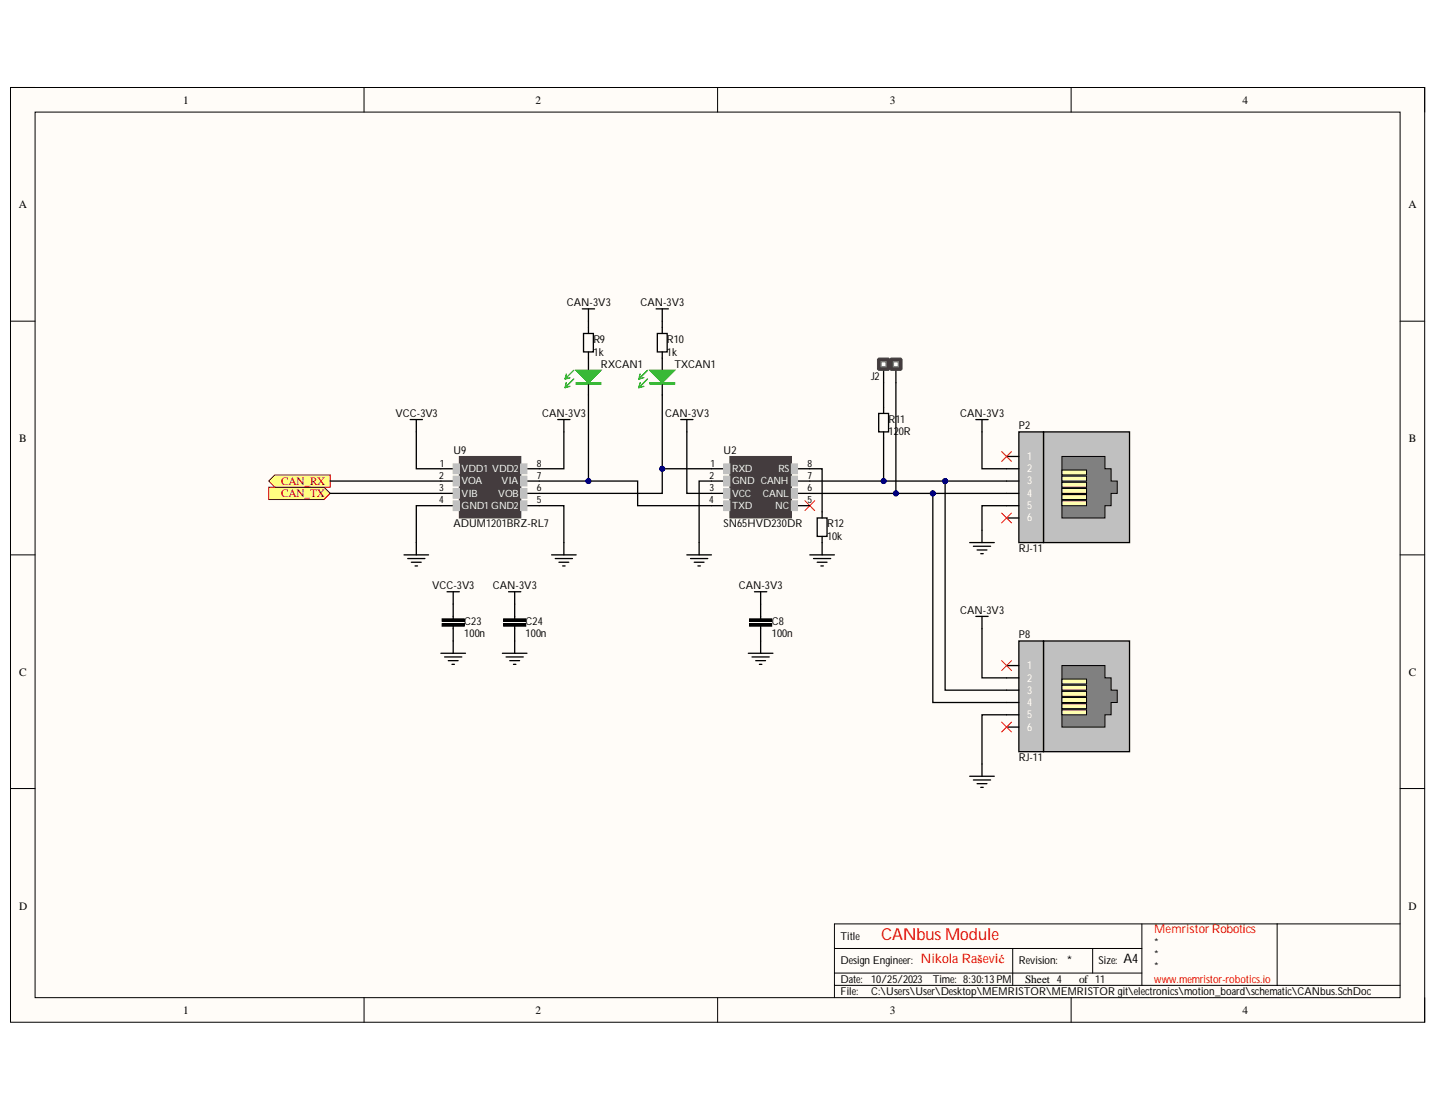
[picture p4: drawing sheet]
<svg xmlns="http://www.w3.org/2000/svg" width="279mm" height="216mm" viewBox="0 0 279 216" stroke-linecap="round" stroke-linejoin="round" font-family="sans-serif">
<defs><g id="words">
<text font-size="3.2" fill="#f00" x="171.3" y="182.6">CANbus Module</text>
<text font-size="2.5" fill="#f00" x="179" y="187.2">Nikola Rašević</text>
<g font-size="2.5">
<text x="207.4" y="187.5">*</text>
<text x="218.4" y="187.2">A4</text>
</g>
<text font-size="2.4" fill="#f00" x="224.4" y="181.3">Memristor Robotics</text>
<g font-size="2.2">
<text x="35.6" y="20.1">1</text>
<text x="104.1" y="20.1">2</text>
<text x="173" y="20.1">3</text>
<text x="241.6" y="20.1">4</text>
<text x="3.6" y="40.4">A</text>
<text x="273.8" y="40.4">A</text>
<text x="3.7" y="85.8">B</text>
<text x="273.9" y="85.8">B</text>
<text x="3.7" y="131.3">C</text>
<text x="273.9" y="131.3">C</text>
<text x="3.7" y="176.8">D</text>
<text x="273.8" y="176.8">D</text>
<text x="199.3" y="191">Sheet 4</text>
<text x="209.8" y="191">of 11</text>
<text x="35.6" y="197">1</text>
<text x="104.1" y="197">2</text>
<text x="173" y="197">3</text>
<text x="241.6" y="197">4</text>
</g>
<g font-size="2.2" fill="#800000">
<text x="54.6" y="94.2">CAN_RX</text>
<text x="54.6" y="96.7">CAN_TX</text>
</g>
<g font-size="2.1">
<text x="110.2" y="59.5">CAN-3V3</text>
<text x="124.5" y="59.5">CAN-3V3</text>
<text x="115.4" y="66.6">R9</text>
<text x="115.4" y="69.1">1k</text>
<text x="116.8" y="71.5">RXCAN1</text>
<text x="129.7" y="66.6">R10</text>
<text x="129.7" y="69.1">1k</text>
<text x="131.1" y="71.5">TXCAN1</text>
<text x="169.4" y="73.8">J2</text>
<text x="76.9" y="81">VCC-3V3</text>
<text x="105.4" y="81">CAN-3V3</text>
<text x="129.3" y="81">CAN-3V3</text>
<text x="172.7" y="82.2">R11</text>
<text x="186.7" y="81">CAN-3V3</text>
<text x="198.1" y="83.4">P2</text>
<text x="88.1" y="88.2">U9</text>
<text x="140.7" y="88.2">U2</text>
<text x="172.7" y="84.6">120R</text>
<text x="88.1" y="102.5">ADUM1201BRZ-RL7</text>
<text x="140.7" y="102.5">SN65HVD230DR</text>
<text x="160.8" y="102.5">R12</text>
<text x="160.8" y="105">10k</text>
<text x="198.1" y="107.3">RJ-11</text>
<text x="84" y="114.5">VCC-3V3</text>
<text x="95.8" y="114.5">CAN-3V3</text>
<text x="143.6" y="114.5">CAN-3V3</text>
<text x="186.7" y="119.2">CAN-3V3</text>
<text x="90.3" y="121.4">C23</text>
<text x="90.3" y="123.8">100n</text>
<text x="102.2" y="121.4">C24</text>
<text x="102.2" y="123.8">100n</text>
<text x="150.1" y="121.4">C8</text>
<text x="150.1" y="123.8">100n</text>
<text x="198.1" y="124.1">P8</text>
<text x="198.1" y="147.9">RJ-11</text>
<text x="163.4" y="182.6">Title</text>
<text x="224.4" y="183.8">*</text>
<text x="163.4" y="191">Date:</text>
<text x="163.4" y="187.4">Design Engineer:</text>
<text x="169.4" y="191">10/25/2023</text>
<text x="181.4" y="191">Time: 8:30:13PM</text>
<text x="198.1" y="187.4">Revision:</text>
<text x="213.6" y="187.4">Size:</text>
<text x="224.4" y="186.1">*</text>
<text x="224.4" y="188.6">*</text>
<text x="163.4" y="193.3">File:</text>
<text x="169.4" y="193.3">C:\Users\User\Desktop\MEMRISTOR\MEMRISTOR git\electronics\motion_board\schematic\CANbus.SchDoc</text>
</g>
<g font-size="2.1" fill="#fff">
<text x="199.7" y="89.4">1</text>
<text x="199.7" y="91.8">2</text>
<text x="199.7" y="94.1">3</text>
<text x="199.7" y="96.6">4</text>
<text x="199.7" y="98.9">5</text>
<text x="199.7" y="101.3">6</text>
<text x="199.7" y="130">1</text>
<text x="199.7" y="132.4">2</text>
<text x="199.7" y="134.8">3</text>
<text x="199.7" y="137.2">4</text>
<text x="199.7" y="139.5">5</text>
<text x="199.7" y="142">6</text>
</g>
<text font-size="2.1" fill="#f00" x="224.4" y="191">www.memristor-robotics.io</text>
<g font-size="1.9">
<text x="85.4" y="93">2</text>
<text x="85.4" y="95.4">3</text>
<text x="85.5" y="90.7">1</text>
<text x="104.4" y="93">7</text>
<text x="104.4" y="95.4">6</text>
<text x="104.4" y="90.7">8</text>
<text x="138" y="93">2</text>
<text x="138" y="95.4">3</text>
<text x="138.1" y="90.7">1</text>
<text x="157" y="93">7</text>
<text x="157" y="95.4">6</text>
<text x="157" y="90.7">8</text>
<text x="85.4" y="97.8">4</text>
<text x="104.4" y="97.8">5</text>
<text x="137.9" y="97.8">4</text>
<text x="157" y="97.8">5</text>
</g>
<g font-size="1.9" fill="#fff">
<text x="89.8" y="91.7">VDD1 VDD2</text>
<text x="89.8" y="94.1">VOA</text>
<text x="97.5" y="94.1">VIA</text>
<text x="142.4" y="91.7">RXD</text>
<text x="142.4" y="94.1">GND CANH</text>
<text x="151.3" y="91.7">RS</text>
<text x="89.8" y="96.5">VIB</text>
<text x="89.8" y="98.9">GND1 GND2</text>
<text x="96.9" y="96.5">VOB</text>
<text x="142.4" y="96.5">VCC</text>
<text x="142.4" y="98.9">TXD</text>
<text x="148.3" y="96.5">CANL</text>
<text x="150.7" y="98.9">NC</text>
</g>
</g></defs>
<path d="M2 17h275v181.7h-275z" fill-rule="evenodd" fill="#fffcf8"/>
<path d="M2 17h275v181.7h-275z" fill="none" stroke="#000" stroke-width=".19"/>
<path d="M6.8 21.8h265.4v172.1h-265.4z" fill-rule="evenodd" fill="#fffcf8"/>
<g fill="none" stroke="#000" stroke-width=".19">
<path d="M2 17h4.8M70.8 17v4.8M139.5 17v4.8M208.3 17v4.8M272.2 17h4.8v4.8M6.8 21.8h265.4v172.1h-265.4zM2 62.4h4.8M272.2 62.4h4.8M2 107.8h4.8M272.2 107.8h4.8M2 153.2h4.8M272.2 153.2h4.8"/>
<path d="M222 179.5v12M248.3 179.5v12M272.2 179.5h-110v14.4M70.8 193.9v4.8M139.5 193.9v4.8M162.2 184.3h59.8M162.2 191.5h110M162.2 189.1h59.8M196.9 184.3v7.2M208.3 193.9v4.8M212.4 184.3v4.8M277 193.9v4.8"/>
</g>
<path d="M156.5 97.3l1.9 1.9M158.4 97.3l-1.9 1.9" fill="none" stroke="#f00" stroke-width=".19"/>
<path d="M114.4 69.6v2.4M114.4 74.4v2.4" fill="none" stroke="#000" stroke-width=".25"/>
<path d="M112 74.5h4.8" fill="none" stroke="#00bf00" stroke-width=".24"/>
<path d="M112 74.4h4.8v.2h-4.8z" fill="none" stroke="#00bf00" stroke-width=".25"/>
<path d="M112 72h4.8l-2.4 2.4z" fill="#00bf00"/>
<path d="M110.1 74.4l-.2 .9M110.1 72.7l-.2 .9M110.8 75.1l-.9 .2M110.8 73.4l-.9 .2M111.5 73.6l-1.6 1.7M111.5 72l-1.6 1.6M112 72h4.8l-2.4 2.4z" fill="none" stroke="#00bf00" stroke-width=".25"/>
<path d="M133.5 107.8h4.8M134.3 108.5h3.3M135 109.3h1.9M135.7 110h.5M135.9 105.4v2.4" fill="none" stroke="#000" stroke-width=".25"/>
<path d="M202.9 83.9h16.7v21.5h-16.7z" fill-rule="evenodd" fill="#c0c0c0"/>
<path d="M202.9 83.9h16.7v21.5h-16.7z" fill="none" stroke="#000" stroke-width=".25"/>
<path d="M206.5 88.7h8.3v2.4h1.2v2.4h1.2v2.4h-1.2v2.4h-1.2v2.4h-8.3z" fill-rule="evenodd" fill="#808080"/>
<path d="M206.5 88.7h8.3v2.4h1.2v2.4h1.2v2.4h-1.2v2.4h-1.2v2.4h-8.3z" fill="none" stroke="#000" stroke-width=".19"/>
<path d="M198.1 83.9h4.8v21.5h-4.8z" fill-rule="evenodd" fill="#c0c0c0"/>
<path d="M195.7 88.7h2.4M195.7 91.1h2.4M195.7 93.5h2.4M195.7 95.9h2.4M195.7 98.3h2.4M198.1 83.9h4.8v21.5h-4.8zM195.7 100.7h2.4" fill="none" stroke="#000" stroke-width=".25"/>
<path d="M206.5 97.3h4.8v1h-4.8z" fill-rule="evenodd" fill="#ffffb0"/>
<path d="M206.5 97.3h4.8v1h-4.8z" fill="none" stroke="#000" stroke-width=".19"/>
<path d="M206.5 96.1h4.8v1h-4.8z" fill-rule="evenodd" fill="#ffffb0"/>
<path d="M206.5 96.1h4.8v1h-4.8z" fill="none" stroke="#000" stroke-width=".19"/>
<path d="M206.5 92.5h4.8v1h-4.8z" fill-rule="evenodd" fill="#ffffb0"/>
<path d="M206.5 92.5h4.8v1h-4.8z" fill="none" stroke="#000" stroke-width=".19"/>
<path d="M206.5 94.9h4.8v1h-4.8z" fill-rule="evenodd" fill="#ffffb0"/>
<path d="M206.5 94.9h4.8v1h-4.8z" fill="none" stroke="#000" stroke-width=".19"/>
<path d="M206.5 93.7h4.8v1h-4.8z" fill-rule="evenodd" fill="#ffffb0"/>
<path d="M206.5 93.7h4.8v1h-4.8z" fill="none" stroke="#000" stroke-width=".19"/>
<path d="M206.5 91.3h4.8v1h-4.8z" fill-rule="evenodd" fill="#ffffb0"/>
<path d="M206.5 91.3h4.8v1h-4.8z" fill="none" stroke="#000" stroke-width=".19"/>
<path d="M128.8 69.6v2.4M128.8 74.4v2.4M189.7 81.5h2.4M190.9 81.5v2.4M188.5 105.4h4.8M189.3 106.2h3.3M190 106.9h1.9M190.7 107.6h.5M190.9 103.1v2.3" fill="none" stroke="#000" stroke-width=".25"/>
<path d="M126.4 74.5h4.8" fill="none" stroke="#00bf00" stroke-width=".24"/>
<path d="M126.4 74.4h4.8v.2h-4.8z" fill="none" stroke="#00bf00" stroke-width=".25"/>
<path d="M126.4 72h4.8l-2.4 2.4z" fill="#00bf00"/>
<path d="M124.5 74.4l-.3 .9M124.5 72.7l-.3 .9M125.2 75.1l-1 .2M125.2 73.4l-1 .2M125.9 73.6l-1.7 1.7M125.9 72l-1.7 1.6M126.4 72h4.8l-2.4 2.4z" fill="none" stroke="#00bf00" stroke-width=".25"/>
<path d="M113.2 60h2.4M113.5 64.8h1.9v3.6h-1.9zM114.4 60v2.4M114.4 63.6v1.2M114.4 68.4v1.2M127.6 60h2.4M127.8 64.8h1.9v3.6h-1.9zM128.8 60v2.4M128.8 63.6v1.2M128.8 68.4v1.2M132.3 81.5h2.4M133.5 81.5v2.4" fill="none" stroke="#000" stroke-width=".25"/>
<path d="M52.2 94.7h10.8l1.2 1.2-1.2 1.2h-10.8z" fill-rule="evenodd" fill="#ffff80"/>
<path d="M52.2 94.7h10.8l1.2 1.2-1.2 1.2h-10.8z" fill="none" stroke="#800000" stroke-width=".19"/>
<path d="M52.2 93.5l1.2-1.2h10.8v2.4h-10.8z" fill-rule="evenodd" fill="#ffff80"/>
<path d="M52.2 93.5l1.2-1.2h10.8v2.4h-10.8z" fill="none" stroke="#800000" stroke-width=".19"/>
<path d="M146.7 115h2.4M147.9 115v5.3M145.5 127h4.8M146.2 127.7h3.4M146.9 128.4h1.9M147.6 129.1h.5M147.9 121.7v5.3" fill="none" stroke="#000" stroke-width=".25"/>
<g fill="#000">
<path d="M145.7 121.2h4.3v.5h-4.3z" fill-rule="evenodd"/>
<path d="M145.7 120.3h4.3v.4h-4.3z" fill-rule="evenodd"/>
</g>
<path d="M145.7 121.2h4.3v.5h-4.3zM145.7 120.3h4.3v.4h-4.3z" fill="none" stroke="#000" stroke-width=".19"/>
<path d="M194.8 87.8l1.9 1.9M194.8 99.7l1.9 1.9M196.7 87.8l-1.9 1.9M196.7 99.7l-1.9 1.9" fill="none" stroke="#f00" stroke-width=".19"/>
<path d="M141.9 88.7h12v12h-12z" fill-rule="evenodd" fill="#443c3e"/>
<path d="M141.9 88.7h12v12h-12z" fill="none" stroke="#443c3e" stroke-width=".19"/>
<path d="M138.3 93.5h2.4M138.3 95.9h2.4M138.3 91.1h2.4M138.3 98.3h2.4M155.1 93.5h2.4M155.1 95.9h2.4M155.1 91.1h2.4M155.1 98.3h2.4" fill="none" stroke="#000" stroke-width=".25"/>
<path d="M140.7 90.1h1.2v2h-1.2z" fill-rule="evenodd" fill="#c0c0c0"/>
<path d="M140.7 90.1h1.2v2h-1.2z" fill="none" stroke="#c0c0c0" stroke-width=".19"/>
<path d="M140.7 97.3h1.2v1.9h-1.2z" fill-rule="evenodd" fill="#c0c0c0"/>
<path d="M140.7 97.3h1.2v1.9h-1.2z" fill="none" stroke="#c0c0c0" stroke-width=".19"/>
<path d="M140.7 94.9h1.2v1.9h-1.2z" fill-rule="evenodd" fill="#c0c0c0"/>
<path d="M140.7 94.9h1.2v1.9h-1.2z" fill="none" stroke="#c0c0c0" stroke-width=".19"/>
<path d="M140.7 92.5h1.2v1.9h-1.2z" fill-rule="evenodd" fill="#c0c0c0"/>
<path d="M140.7 92.5h1.2v1.9h-1.2z" fill="none" stroke="#c0c0c0" stroke-width=".19"/>
<path d="M153.9 90.1h1.2v2h-1.2z" fill-rule="evenodd" fill="#c0c0c0"/>
<path d="M153.9 90.1h1.2v2h-1.2z" fill="none" stroke="#c0c0c0" stroke-width=".19"/>
<path d="M153.9 92.5h1.2v1.9h-1.2z" fill-rule="evenodd" fill="#c0c0c0"/>
<path d="M153.9 92.5h1.2v1.9h-1.2z" fill="none" stroke="#c0c0c0" stroke-width=".19"/>
<path d="M153.9 94.9h1.2v1.9h-1.2z" fill-rule="evenodd" fill="#c0c0c0"/>
<path d="M153.9 94.9h1.2v1.9h-1.2z" fill="none" stroke="#c0c0c0" stroke-width=".19"/>
<path d="M153.9 97.3h1.2v1.9h-1.2z" fill-rule="evenodd" fill="#c0c0c0"/>
<path d="M153.9 97.3h1.2v1.9h-1.2z" fill="none" stroke="#c0c0c0" stroke-width=".19"/>
<path d="M159.8 99.5v1.2M157.5 107.8h4.7M158.2 108.5h3.3M158.9 100.7h1.9v3.5h-1.9zM158.9 109.3h1.9M159.6 110h.5M159.8 104.2v3.6" fill="none" stroke="#000" stroke-width=".25"/>
<path d="M89.3 88.7h12v12h-12z" fill-rule="evenodd" fill="#443c3e"/>
<path d="M89.3 88.7h12v12h-12z" fill="none" stroke="#443c3e" stroke-width=".19"/>
<path d="M85.7 93.5h2.4M85.7 95.9h2.4M85.7 91.1h2.4M85.7 98.3h2.4M102.5 93.5h2.3M102.5 95.9h2.3M102.5 91.1h2.3M102.5 98.3h2.3" fill="none" stroke="#000" stroke-width=".25"/>
<path d="M88.1 90.1h1.2v2h-1.2z" fill-rule="evenodd" fill="#c0c0c0"/>
<path d="M88.1 90.1h1.2v2h-1.2z" fill="none" stroke="#c0c0c0" stroke-width=".19"/>
<path d="M88.1 97.3h1.2v1.9h-1.2z" fill-rule="evenodd" fill="#c0c0c0"/>
<path d="M88.1 97.3h1.2v1.9h-1.2z" fill="none" stroke="#c0c0c0" stroke-width=".19"/>
<path d="M88.1 94.9h1.2v1.9h-1.2z" fill-rule="evenodd" fill="#c0c0c0"/>
<path d="M88.1 94.9h1.2v1.9h-1.2z" fill="none" stroke="#c0c0c0" stroke-width=".19"/>
<path d="M88.1 92.5h1.2v1.9h-1.2z" fill-rule="evenodd" fill="#c0c0c0"/>
<path d="M88.1 92.5h1.2v1.9h-1.2z" fill="none" stroke="#c0c0c0" stroke-width=".19"/>
<path d="M101.3 90.1h1.2v2h-1.2z" fill-rule="evenodd" fill="#c0c0c0"/>
<path d="M101.3 90.1h1.2v2h-1.2z" fill="none" stroke="#c0c0c0" stroke-width=".19"/>
<path d="M101.3 92.5h1.2v1.9h-1.2z" fill-rule="evenodd" fill="#c0c0c0"/>
<path d="M101.3 92.5h1.2v1.9h-1.2z" fill="none" stroke="#c0c0c0" stroke-width=".19"/>
<path d="M101.3 94.9h1.2v1.9h-1.2z" fill-rule="evenodd" fill="#c0c0c0"/>
<path d="M101.3 94.9h1.2v1.9h-1.2z" fill="none" stroke="#c0c0c0" stroke-width=".19"/>
<path d="M101.3 97.3h1.2v1.9h-1.2z" fill-rule="evenodd" fill="#c0c0c0"/>
<path d="M101.3 97.3h1.2v1.9h-1.2z" fill="none" stroke="#c0c0c0" stroke-width=".19"/>
<g fill="none" stroke="#000" stroke-width=".25">
<path d="M171.8 72v2.4M79.7 81.5h2.4M80.9 81.5v2.4M108.4 81.5h2.4M109.6 81.5v2.4M78.6 107.8h4.7M79.3 108.5h3.3M80 109.3h1.9M80.7 110h.5M80.9 105.4v2.4M107.2 107.8h4.8M108 108.5h3.3"/>
<path d="M108.7 109.3h1.9M109.4 110h.5M109.6 105.4v2.4"/>
</g>
<path d="M170.6 69.8l.2-.2h2l.2 .2v1.9l-.2 .3h-2l-.2-.3z" fill-rule="evenodd" fill="#443c3e"/>
<path d="M170.6 69.8l.2-.2h2l.2 .2v1.9l-.2 .3h-2l-.2-.3z" fill="none" stroke="#443c3e" stroke-width=".19"/>
<path d="M171.3 70.3h1v1h-1z" fill-rule="evenodd" fill="#fff"/>
<path d="M171.3 70.3h1v1h-1z" fill="none" stroke="#808080" stroke-width=".25"/>
<path d="M174.2 72v2.4" fill="none" stroke="#000" stroke-width=".25"/>
<path d="M173 69.8l.2-.2h2l.2 .2v1.9l-.2 .3h-2l-.2-.3z" fill-rule="evenodd" fill="#443c3e"/>
<path d="M173 69.8l.2-.2h2l.2 .2v1.9l-.2 .3h-2l-.2-.3z" fill="none" stroke="#443c3e" stroke-width=".19"/>
<path d="M173.7 70.3h1v1h-1z" fill-rule="evenodd" fill="#fff"/>
<path d="M173.7 70.3h1v1h-1z" fill="none" stroke="#808080" stroke-width=".25"/>
<path d="M202.9 124.6h16.7v21.5h-16.7z" fill-rule="evenodd" fill="#c0c0c0"/>
<path d="M202.9 124.6h16.7v21.5h-16.7z" fill="none" stroke="#000" stroke-width=".25"/>
<path d="M206.5 129.3h8.3v2.4h1.2v2.4h1.2v2.4h-1.2v2.4h-1.2v2.4h-8.3z" fill-rule="evenodd" fill="#808080"/>
<path d="M206.5 129.3h8.3v2.4h1.2v2.4h1.2v2.4h-1.2v2.4h-1.2v2.4h-8.3z" fill="none" stroke="#000" stroke-width=".19"/>
<path d="M198.1 124.6h4.8v21.5h-4.8z" fill-rule="evenodd" fill="#c0c0c0"/>
<path d="M195.7 129.3h2.4M195.7 131.7h2.4M195.7 134.1h2.4M195.7 136.5h2.4M195.7 138.9h2.4M198.1 124.6h4.8v21.5h-4.8zM195.7 141.3h2.4" fill="none" stroke="#000" stroke-width=".25"/>
<path d="M206.5 137.9h4.8v1h-4.8z" fill-rule="evenodd" fill="#ffffb0"/>
<path d="M206.5 137.9h4.8v1h-4.8z" fill="none" stroke="#000" stroke-width=".19"/>
<path d="M206.5 136.8h4.8v.9h-4.8z" fill-rule="evenodd" fill="#ffffb0"/>
<path d="M206.5 136.8h4.8v.9h-4.8z" fill="none" stroke="#000" stroke-width=".19"/>
<path d="M206.5 133.2h4.8v.9h-4.8z" fill-rule="evenodd" fill="#ffffb0"/>
<path d="M206.5 133.2h4.8v.9h-4.8z" fill="none" stroke="#000" stroke-width=".19"/>
<path d="M206.5 135.6h4.8v.9h-4.8z" fill-rule="evenodd" fill="#ffffb0"/>
<path d="M206.5 135.6h4.8v.9h-4.8z" fill="none" stroke="#000" stroke-width=".19"/>
<path d="M206.5 134.4h4.8v.9h-4.8z" fill-rule="evenodd" fill="#ffffb0"/>
<path d="M206.5 134.4h4.8v.9h-4.8z" fill="none" stroke="#000" stroke-width=".19"/>
<path d="M206.5 132h4.8v.9h-4.8z" fill-rule="evenodd" fill="#ffffb0"/>
<path d="M86 121.2h4.3v.5h-4.3zM86 120.3h4.3v.4h-4.3zM97.9 121.2h4.3v.5h-4.3zM97.9 120.3h4.3v.4h-4.3zM206.5 132h4.8v.9h-4.8z" fill="none" stroke="#000" stroke-width=".19"/>
<g fill="none" stroke="#000" stroke-width=".25">
<path d="M114.4 62.4v1.2M128.8 62.4v1.2M171.8 79.1v1.2M85.7 98.3h-4.8v7.1M104.8 98.3h4.8v7.1M109.6 83.9v7.2h-4.8M133.5 83.9v12h4.8M138.3 93.5h-2.4v11.9M138.3 91.1h-9.5v4.8h-24M157.5 91.1h2.3v8.4M170.8 80.3h2v3.6h-2zM171.8 83.9v1.2"/>
<path d="M190.9 83.9v7.2h4.8M195.7 98.3h-4.8v4.8M86.9 115h2.4M88.1 115v5.3M98.9 115h2.4M100.1 115v5.3M189.7 119.8h2.4M190.9 119.8v2.4M85.7 127h4.8M86.4 127.7h3.4M87.2 128.4h1.9M87.9 129.1h.5"/>
<path d="M88.1 121.7v5.3M97.7 127h4.8M98.4 127.7h3.3M99.1 128.4h1.9M99.8 129.1h.5M100.1 121.7v5.3M188.5 150.9h4.8M189.3 151.6h3.3M190 152.3h1.9M190.7 153h.5M190.9 148.5v2.4"/>
</g>
<path d="M194.8 128.4l1.9 1.9M196.7 128.4l-1.9 1.9M194.8 140.3l1.9 1.9M196.7 140.3l-1.9 1.9" fill="none" stroke="#f00" stroke-width=".19"/>
<g fill="#000">
<path d="M86 121.2h4.3v.5h-4.3z" fill-rule="evenodd"/>
<path d="M86 120.3h4.3v.4h-4.3z" fill-rule="evenodd"/>
<path d="M97.9 121.2h4.3v.5h-4.3z" fill-rule="evenodd"/>
<path d="M97.9 120.3h4.3v.4h-4.3z" fill-rule="evenodd"/>
</g>
<circle cx="128.8" cy="91.1" r=".48" fill="#000080"/>
<circle cx="128.8" cy="91.1" r=".48" fill="none" stroke="#000080" stroke-width=".19"/>
<path d="M128.8 76.8v14.3" fill="none" stroke="#000" stroke-width=".25"/>
<circle cx="128.8" cy="91.1" r=".48" fill="#000080"/>
<circle cx="128.8" cy="91.1" r=".48" fill="none" stroke="#000080" stroke-width=".19"/>
<path d="M114.4 76.8v16.7" fill="none" stroke="#000" stroke-width=".25"/>
<circle cx="114.4" cy="93.5" r=".48" fill="#000080"/>
<circle cx="114.4" cy="93.5" r=".48" fill="none" stroke="#000080" stroke-width=".19"/>
<path d="M64.2 93.5h21.5M64.2 95.9h21.5M80.9 83.9v7.2h4.8M183.8 93.5v40.6h11.9M190.9 122.2v9.5h4.8" fill="none" stroke="#000" stroke-width=".25"/>
<circle cx="183.8" cy="93.5" r=".48" fill="#000080"/>
<circle cx="183.8" cy="93.5" r=".48" fill="none" stroke="#000080" stroke-width=".19"/>
<path d="M181.4 95.9v40.6h14.3" fill="none" stroke="#000" stroke-width=".25"/>
<circle cx="181.4" cy="95.9" r=".48" fill="#000080"/>
<circle cx="181.4" cy="95.9" r=".48" fill="none" stroke="#000080" stroke-width=".19"/>
<path d="M171.8 74.4v4.7M171.8 85.1v8.4M195.7 138.9h-4.8v9.6" fill="none" stroke="#000" stroke-width=".25"/>
<circle cx="171.8" cy="93.5" r=".48" fill="#000080"/>
<circle cx="171.8" cy="93.5" r=".48" fill="none" stroke="#000080" stroke-width=".19"/>
<path d="M174.2 74.4v21.5" fill="none" stroke="#000" stroke-width=".25"/>
<circle cx="174.2" cy="95.9" r=".48" fill="#000080"/>
<circle cx="174.2" cy="95.9" r=".48" fill="none" stroke="#000080" stroke-width=".19"/>
<path d="M104.8 93.5h19.2v4.8h14.3" fill="none" stroke="#000" stroke-width=".25"/>
<circle cx="114.4" cy="93.5" r=".48" fill="#000080"/>
<circle cx="114.4" cy="93.5" r=".48" fill="none" stroke="#000080" stroke-width=".19"/>
<path d="M157.5 95.9h38.2" fill="none" stroke="#000" stroke-width=".25"/>
<circle cx="181.4" cy="95.9" r=".48" fill="#000080"/>
<circle cx="181.4" cy="95.9" r=".48" fill="none" stroke="#000080" stroke-width=".19"/>
<circle cx="174.2" cy="95.9" r=".48" fill="#000080"/>
<circle cx="174.2" cy="95.9" r=".48" fill="none" stroke="#000080" stroke-width=".19"/>
<path d="M157.5 93.5h38.2" fill="none" stroke="#000" stroke-width=".25"/>
<circle cx="183.8" cy="93.5" r=".48" fill="#000080"/>
<circle cx="183.8" cy="93.5" r=".48" fill="none" stroke="#000080" stroke-width=".19"/>
<circle cx="171.8" cy="93.5" r=".48" fill="#000080"/>
<circle cx="171.8" cy="93.5" r=".48" fill="none" stroke="#000080" stroke-width=".19"/>
<use href="#words"/>
</svg>
